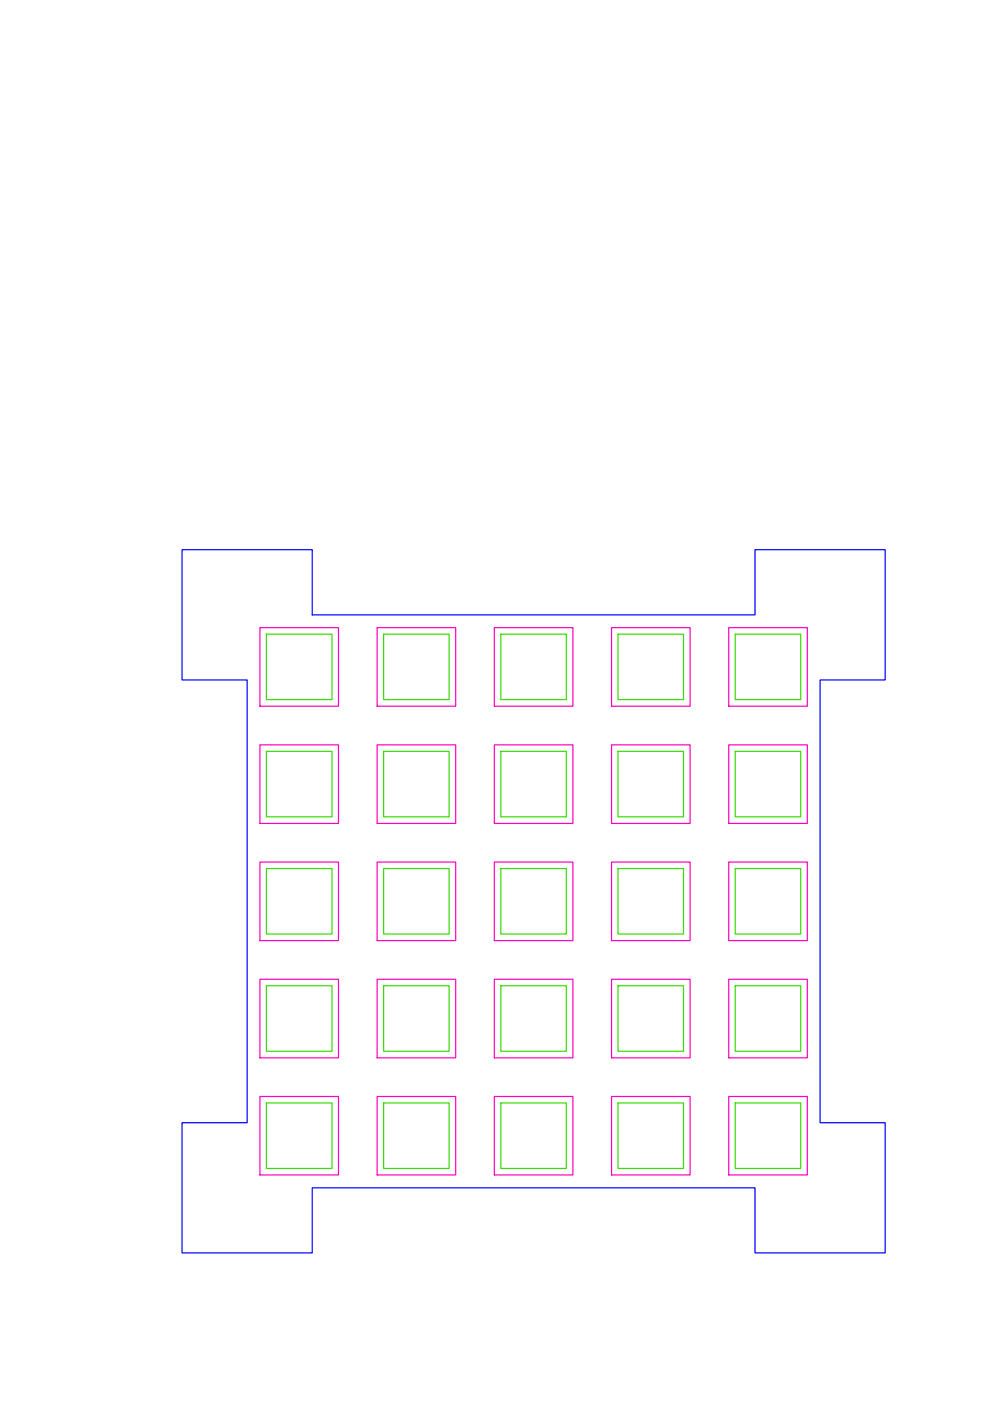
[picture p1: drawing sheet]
<svg xmlns="http://www.w3.org/2000/svg" width="210mm" height="297mm" viewBox="0 0 210 297" stroke-linecap="round" stroke-linejoin="round" font-family="sans-serif">
<!-- layer: Holder_Holes -->
<g fill="none" stroke="#ff00bf" stroke-width=".25">
<path d="M55.1 133.1h16.7v16.6h-16.7zM80 133.1h16.6v16.6h-16.6zM104.8 133.1h16.7v16.6h-16.7zM129.7 133.1h16.6v16.6h-16.6zM154.5 133.1h16.7v16.6h-16.7zM55.1 157.9h16.7v16.7h-16.7zM80 157.9h16.6v16.7h-16.6zM104.8 157.9h16.7v16.7h-16.7zM129.7 157.9h16.6v16.7h-16.6zM154.5 157.9h16.7v16.7h-16.7zM55.1 182.8h16.7v16.6h-16.7zM80 182.8h16.6v16.6h-16.6z"/>
<path d="M104.8 182.8h16.7v16.6h-16.7zM129.7 182.8h16.6v16.6h-16.6zM154.5 182.8h16.7v16.6h-16.7zM55.1 207.6h16.7v16.7h-16.7zM80 207.6h16.6v16.7h-16.6zM104.8 207.6h16.7v16.7h-16.7zM129.7 207.6h16.6v16.7h-16.6zM154.5 207.6h16.7v16.7h-16.7zM55.1 232.5h16.7v16.6h-16.7zM80 232.5h16.6v16.6h-16.6zM104.8 232.5h16.7v16.6h-16.7zM129.7 232.5h16.6v16.6h-16.6z"/>
<path d="M154.5 232.5h16.7v16.6h-16.7z"/>
</g>
<!-- layer: Holder_Outline -->
<path d="M38.6 116.5h27.6v13.9h93.9v-13.9h27.6v27.7h-13.8v93.8h13.8v27.6h-27.6v-13.8h-93.9v13.8h-27.6v-27.6h13.8v-93.8h-13.8z" fill="none" stroke="#00f" stroke-width=".25"/>
<!-- layer: Holder_Shelf -->
<g fill="none" stroke="#37dd00" stroke-width=".25">
<path d="M56.5 134.5h13.9v13.8h-13.9zM81.3 134.5h13.9v13.8h-13.9zM106.2 134.5h13.9v13.8h-13.9zM131 134.5h13.9v13.8h-13.9zM155.9 134.5h13.9v13.8h-13.9zM56.5 159.3h13.9v13.9h-13.9zM81.3 159.3h13.9v13.9h-13.9zM106.2 159.3h13.9v13.9h-13.9zM131 159.3h13.9v13.9h-13.9zM155.9 159.3h13.9v13.9h-13.9zM56.5 184.2h13.9v13.8h-13.9zM81.3 184.2h13.9v13.8h-13.9z"/>
<path d="M106.2 184.2h13.9v13.8h-13.9zM131 184.2h13.9v13.8h-13.9zM155.9 184.2h13.9v13.8h-13.9zM56.5 209h13.9v13.9h-13.9zM81.3 209h13.9v13.9h-13.9zM106.2 209h13.9v13.9h-13.9zM131 209h13.9v13.9h-13.9zM155.9 209h13.9v13.9h-13.9zM56.5 233.8h13.9v13.9h-13.9zM81.3 233.8h13.9v13.9h-13.9zM106.2 233.8h13.9v13.9h-13.9zM131 233.8h13.9v13.9h-13.9z"/>
<path d="M155.9 233.8h13.9v13.9h-13.9z"/>
</g>
</svg>
